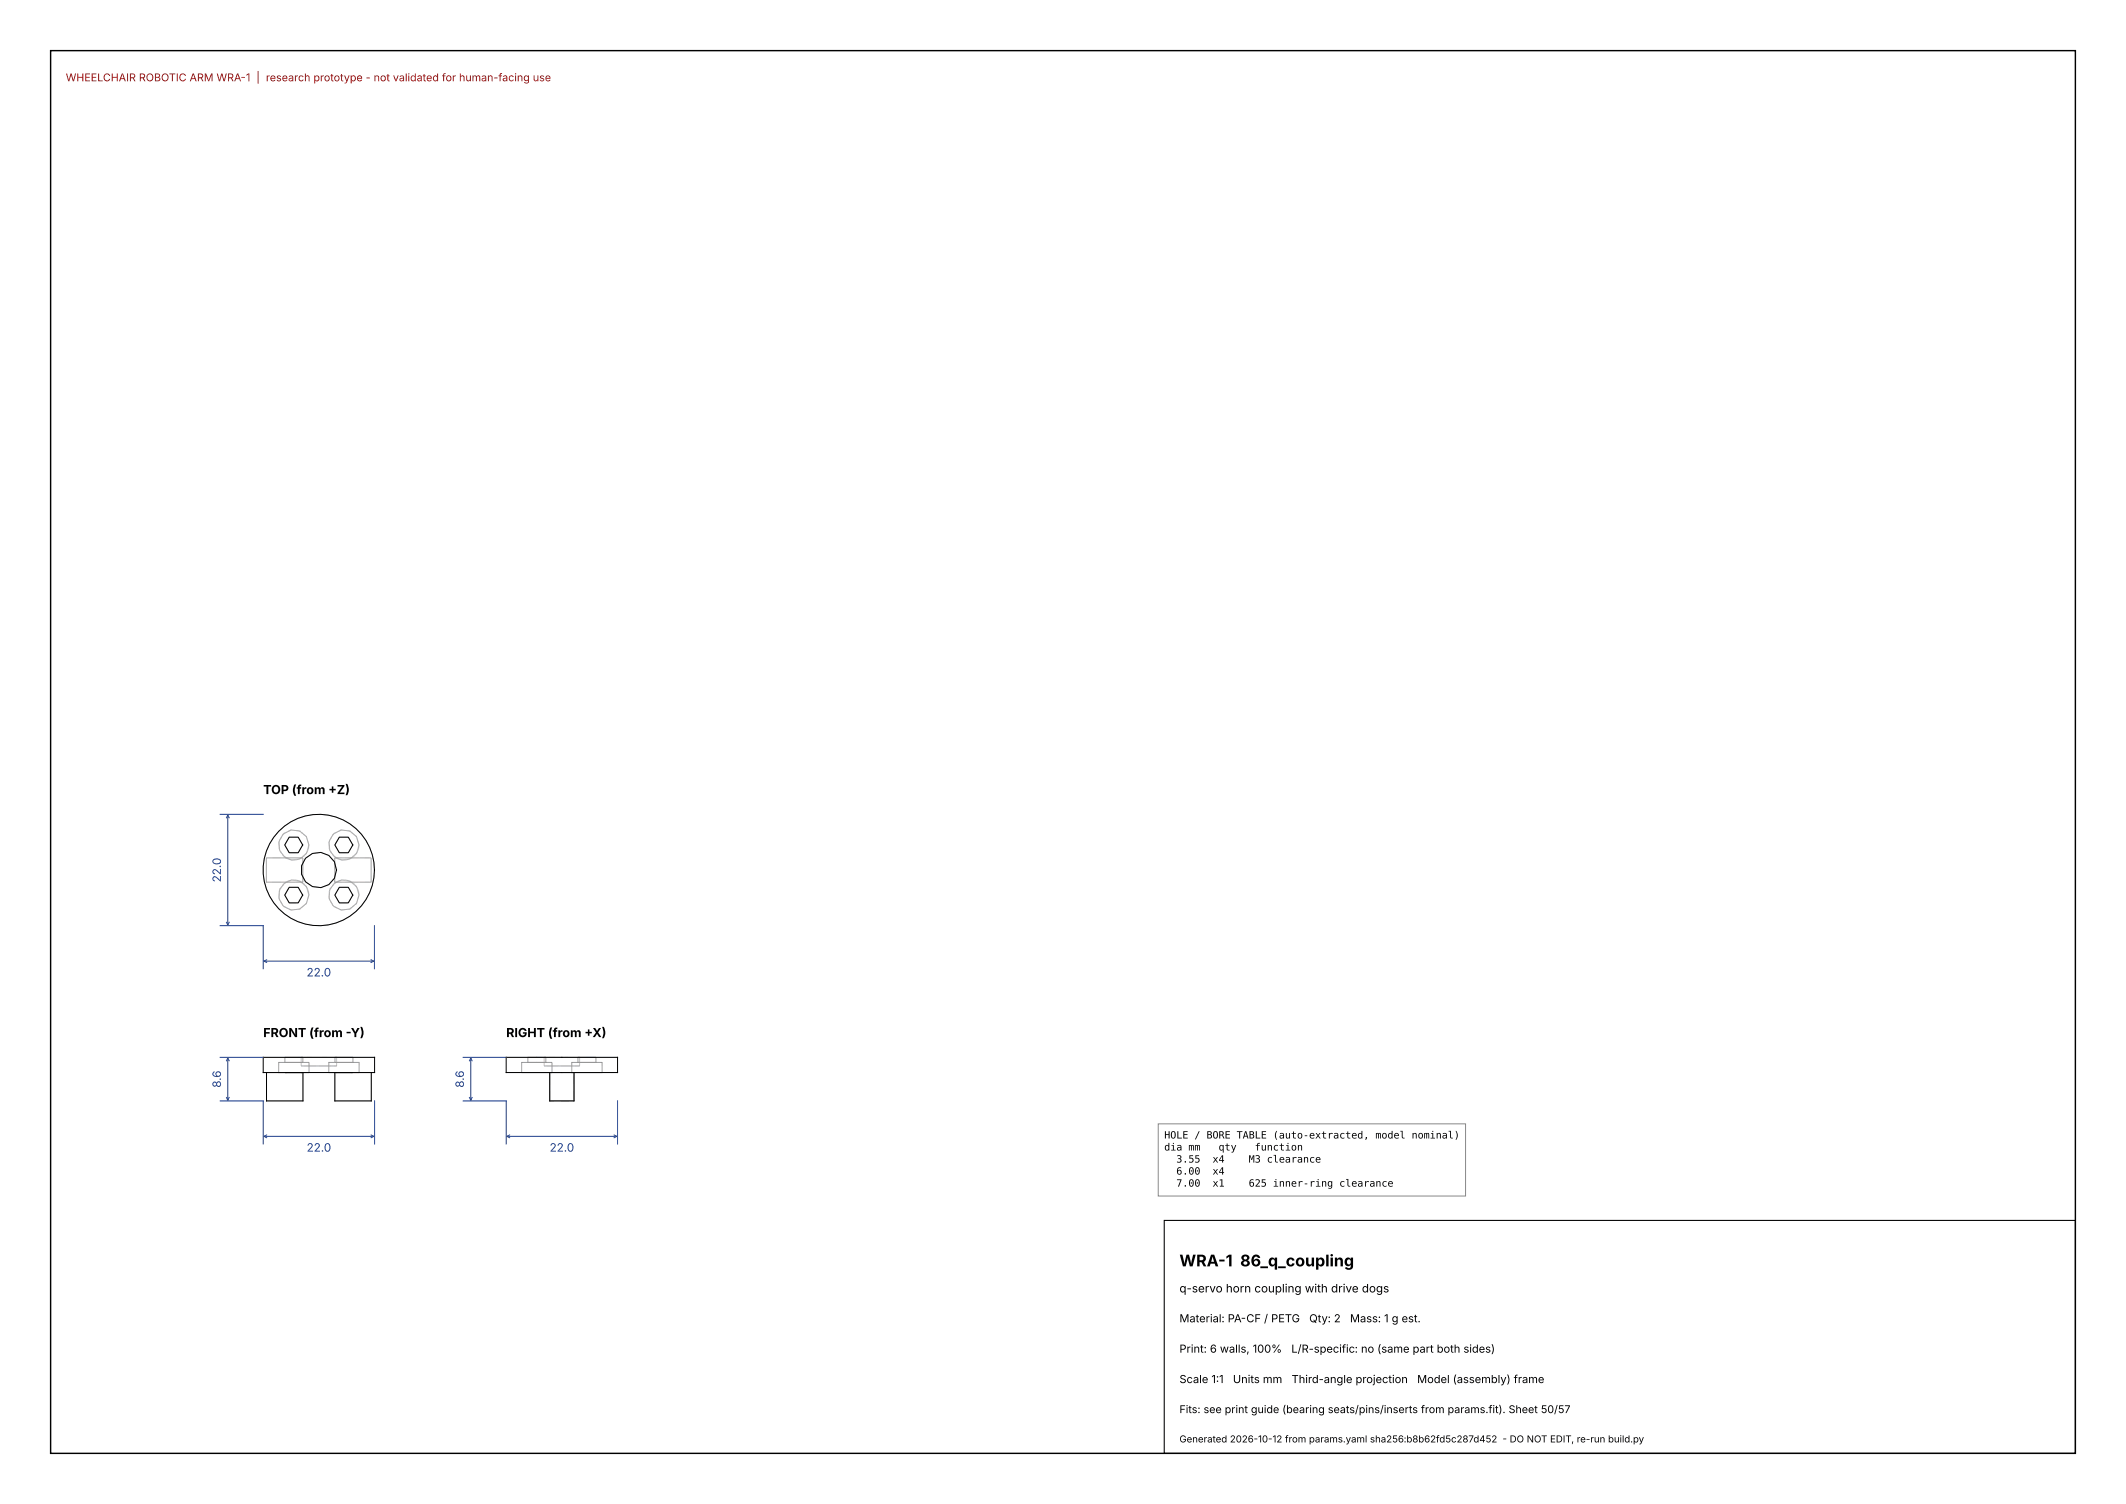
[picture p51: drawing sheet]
<svg xmlns="http://www.w3.org/2000/svg" width="420mm" height="297mm" viewBox="0 0 420 297" stroke-linecap="round" stroke-linejoin="round" font-family="sans-serif">
<defs><g id="words">
<text font-size="3.2" x="233" y="250.1">WRA-1 86_q_coupling</text>
<g font-size="2.5">
<text x="52" y="156.8">TOP (from +Z)</text>
<text x="52" y="204.8">FRONT (from -Y)</text>
<text x="100" y="204.8">RIGHT (from +X)</text>
</g>
<g font-size="2.3" fill="#1a3b8a">
<text x="43.6" y="174.2" transform="rotate(-90 43.6 174.2)">22.0</text>
<text x="60.6" y="192.8">22.0</text>
<text x="43.6" y="214.8" transform="rotate(-90 43.6 214.8)">8.6</text>
<text x="91.6" y="214.8" transform="rotate(-90 91.6 214.8)">8.6</text>
<text x="60.6" y="227.4">22.0</text>
<text x="108.6" y="227.4">22.0</text>
</g>
<text font-size="2.3" x="233" y="255.2">q-servo horn coupling with drive dogs</text>
<g font-size="2.2">
<text x="233" y="261.1">Material: PA-CF / PETG</text>
<text x="258.6" y="261.1">Qty: 2</text>
<text x="266.7" y="261.1">Mass: 1 g est.</text>
<text x="233" y="267.1">Print: 6 walls, 100%</text>
<text x="255.1" y="267.1">L/R-specific: no (same part both sides)</text>
<text x="233" y="273.1">Scale 1:1</text>
<text x="243.6" y="273.1">Units mm</text>
<text x="255.2" y="273.1">Third-angle projection</text>
<text x="280" y="273.1">Model (assembly) frame</text>
</g>
<text font-size="2.1" fill="#a01010" x="13" y="16.1">WHEELCHAIR ROBOTIC ARM WRA-1 | research prototype - not validated for human-facing use</text>
<text font-size="2.1" x="233" y="279.1">Fits: see print guide (bearing seats/pins/inserts from params.fit). Sheet 50/57</text>
<g font-size="2">
<text x="230" y="224.8">HOLE / BORE TABLE (auto-extracted, model nominal)</text>
<text x="230" y="227.2">dia mm</text>
<text x="240.7" y="227.2">qty</text>
<text x="247.9" y="227.2">function</text>
<text x="232.4" y="229.6">3.55</text>
<text x="232.4" y="231.9">6.00</text>
<text x="239.5" y="229.6">x4</text>
<text x="239.5" y="231.9">x4</text>
<text x="246.7" y="229.6">M3 clearance</text>
<text x="232.4" y="234.3">7.00</text>
<text x="239.5" y="234.3">x1</text>
<text x="246.7" y="234.3">625 inner-ring clearance</text>
</g>
<text font-size="1.9" x="233" y="284.8">Generated 2026-10-12 from params.yaml sha256:b8b62fd5c287d452 - DO NOT EDIT, re-run build.py</text>
</g></defs>
<path d="M10 10h400v277h-400z" fill="none" stroke="#000" stroke-width=".28"/>
<path d="M230 241h180v46h-180z" fill="none" stroke="#000" stroke-width=".21"/>
<g fill="none" stroke="#9a9a9a" stroke-width=".2">
<path d="M52.6 169.4h7.2v4.8h-7.2zM55.9 164.8a3 3 0 0 1 4.8 .7 3 3 0 0 1-2.2 4.3 3 3 0 0 1-3.4-3.5zM56.4 174.2a3 3 0 0 1 4.5 1.9 3 3 0 0 1-3.2 3.6 3 3 0 0 1-2.4-4.2zM57.1 175.2h1.8l.9 1.6-.9 1.5h-1.8l-.9-1.5zM57.1 165.3h1.8l.9 1.6-.9 1.5h-1.8l-.9-1.5zM65.8 164.8a3 3 0 0 1 4.8 .7 3 3 0 0 1-2.2 4.3 3 3 0 0 1-3.4-3.5zM66.1 169.4h7.2v4.8h-7.2zM66.3 174.2a3 3 0 0 1 4.5 1.9 3 3 0 0 1-3.2 3.6 3 3 0 0 1-2.4-4.2zM67 175.2h1.8l.9 1.6-.9 1.5h-1.8l-.9-1.5zM67 165.3h1.8l.9 1.6-.9 1.5h-1.8l-.9-1.5zM52 208.8h22M52 211.8h22"/>
<path d="M55.1 211.8h1.4M55.1 211.8h6M55.1 211.8v-2h6v2M56.3 208.8h3.5v1h-3.5zM56.5 211.8h3.1M56.5 211.8h-3.8v5.6h7.2v-5.6h-.3M56.5 211.8h.1M59.5 208.8h7v1.7h-7zM59.6 211.8h1.5M59.6 211.8h.1M64.9 211.8h6M64.9 211.8h1.5"/>
<path d="M64.9 211.8v-2h6v2M66.2 208.8h3.5v1h-3.5zM66.4 211.8h3.1M66.4 211.8h-.3v5.6h7.3v-5.6h-3.9M66.4 211.8h.1M69.5 211.8h1.4M69.5 211.8h.1M100 208.8h22M100 211.8h22M103.1 211.8h5.5M103.1 209.8h6M103.1 209.8h3"/>
<path d="M103.1 209.8v2M104.3 208.8h3.5M104.3 209.8h3.5M104.3 209.8h1.8M104.3 208.8v1M106.1 209.8h1.7M106.1 209.8h3M107.5 208.8h7M107.5 210.5h7M107.5 208.8v1.7M107.8 208.8v1M108.6 211.8h4.8"/>
<path d="M108.6 211.8v5.6h4.8v-5.6M109.1 209.8v2h-.5M112.9 209.8v2h.5M112.9 209.8h6M112.9 209.8h3M113.4 211.8h5.5M114.2 208.8h3.5M114.2 209.8h3.5M114.2 209.8h1.7M114.2 208.8v1M114.5 208.8v1.7M115.9 209.8h1.8"/>
<path d="M115.9 209.8h3M117.7 208.8v1M118.9 209.8v2"/>
<circle cx="58" cy="166.9" r="3"/>
<circle cx="58" cy="176.8" r="3"/>
<circle cx="63" cy="171.8" r="3.5"/>
<circle cx="63" cy="171.8" r="11"/>
<circle cx="67.9" cy="166.9" r="3"/>
<circle cx="67.9" cy="176.8" r="3"/>
</g>
<g fill="none" stroke="#000" stroke-width=".2">
<path d="M57.1 175.2h1.8l.9 1.6-.9 1.5h-1.8l-.9-1.5zM57.1 165.3h1.8l.9 1.6-.9 1.5h-1.8l-.9-1.5zM67 175.2h1.8l.9 1.6-.9 1.5h-1.8l-.9-1.5zM67 165.3h1.8l.9 1.6-.9 1.5h-1.8l-.9-1.5zM52 208.8h22v3h-22zM52.7 211.8v5.6h7.2v-5.6M56.5 211.8h3.1M66.1 211.8v5.6h7.3v-5.6M66.4 211.8h3.1M100 208.8h22v3h-22zM108.6 211.8v5.6h4.8v-5.6"/>
<circle cx="63" cy="171.8" r="3.5"/>
<circle cx="63" cy="171.8" r="11"/>
</g>
<g fill="none" stroke="#1a3b8a" stroke-width=".2">
<path d="M43.5 160.8h8.5M44.7 161.5l.3-.5 .3 .5M45 161v21.7M43.5 182.8h8.5v8.5M44.7 182.1l.3 .6 .3-.6M52.1 189.8h21.7M52.7 189.5l-.6 .3 .6 .3M73.3 189.5l.5 .3-.5 .3M74 182.8v8.5M43.5 217.4h8.5v8.5M43.5 208.8h8.5M44.7 209.5l.3-.6 .3 .6"/>
<path d="M44.7 216.7l.3 .6 .3-.6M45 208.9v8.4M74 217.4v8.5M91.5 217.4h8.5v8.5M91.5 208.8h8.5M92.7 209.5l.3-.6 .3 .6M92.7 216.7l.3 .6 .3-.6M93 208.9v8.4M122 217.4v8.5M52.1 224.4h21.8M52.7 224.1l-.6 .3 .6 .3M73.3 224.1l.6 .3-.6 .3"/>
<path d="M100.1 224.4h21.8M100.7 224.1l-.6 .3 .6 .3M121.3 224.1l.6 .3-.6 .3"/>
</g>
<path d="M228.8 221.9h60.7v14.3h-60.7z" fill="#fff" stroke="#888" stroke-width=".2"/>
<use href="#words"/>
</svg>
